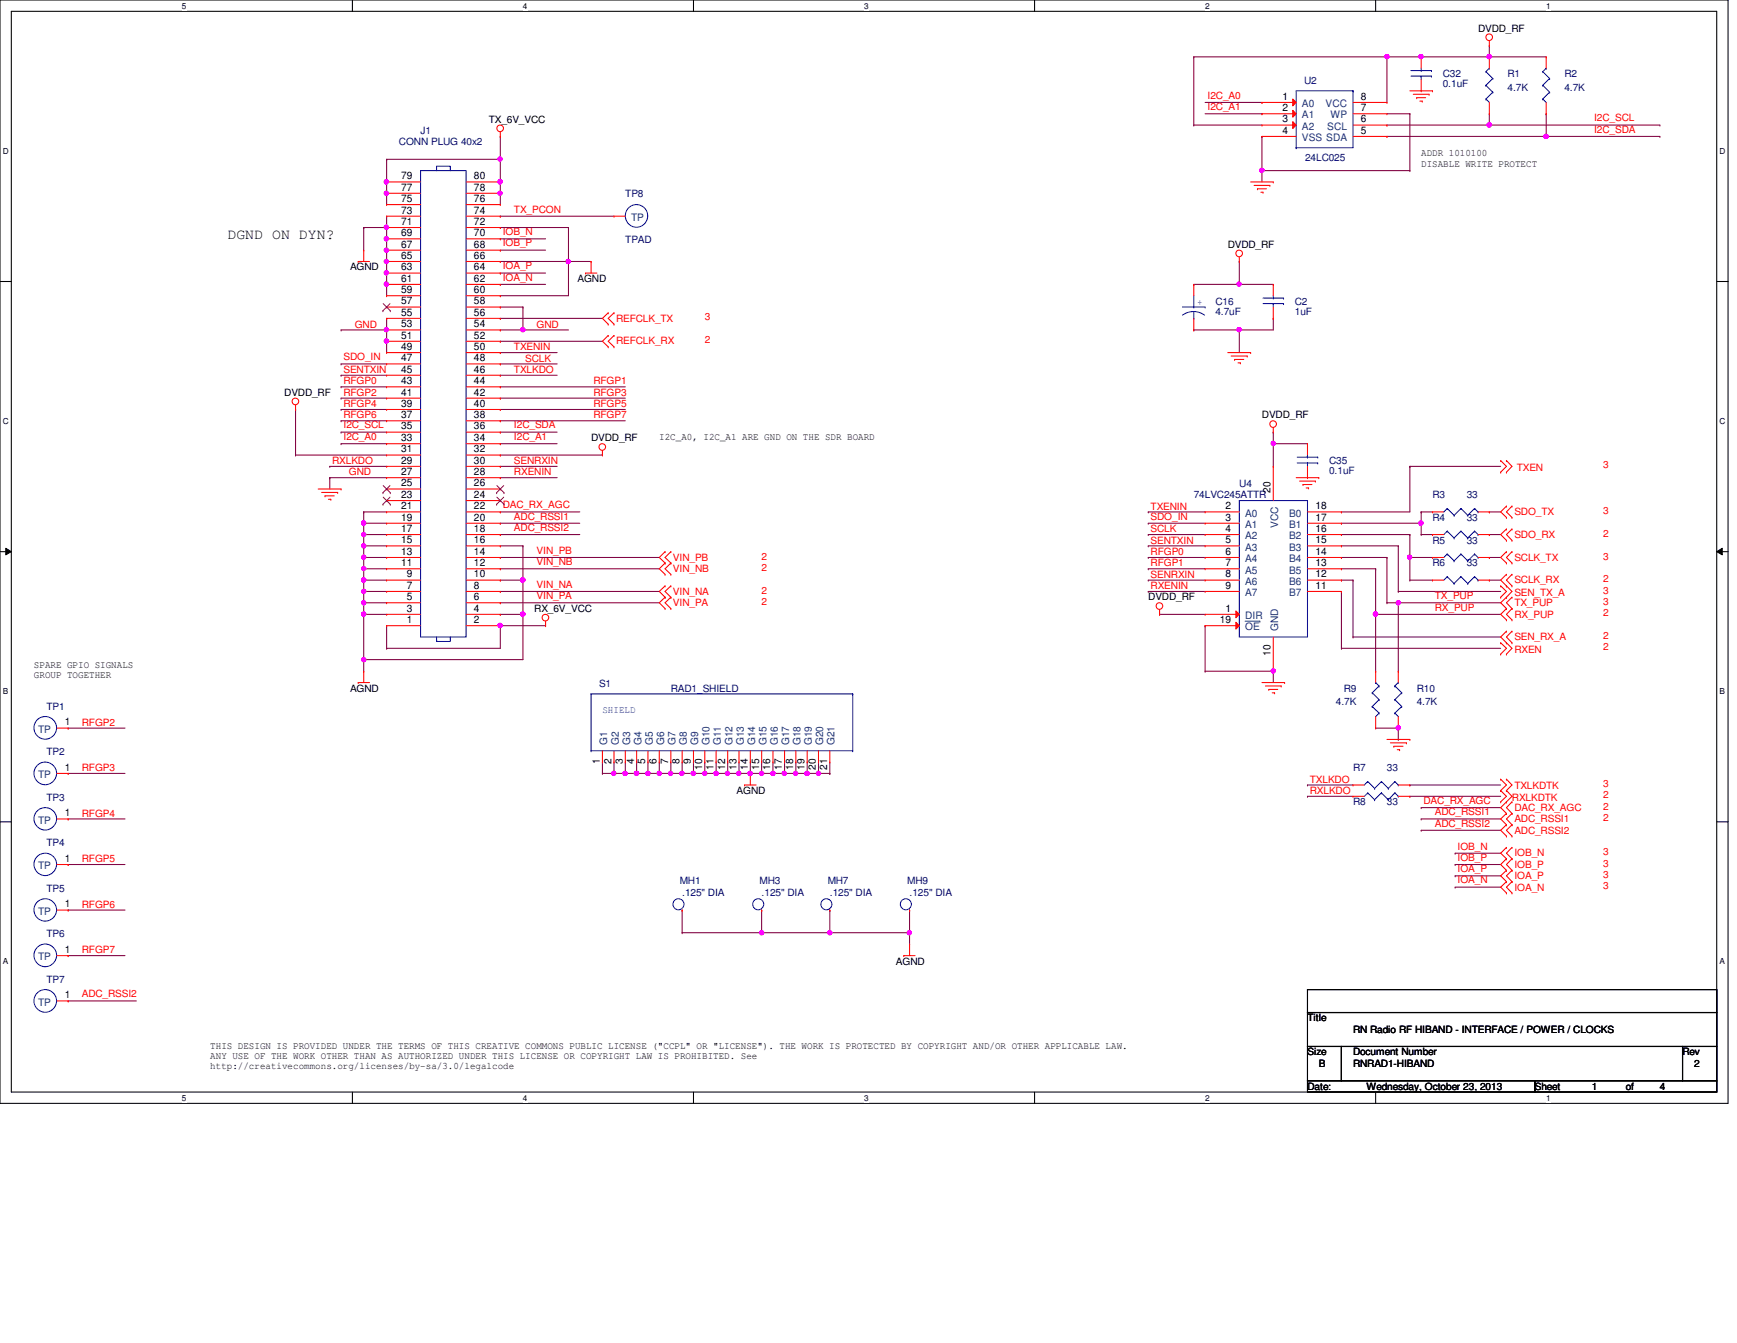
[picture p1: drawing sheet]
<svg xmlns="http://www.w3.org/2000/svg" width="279mm" height="216mm" viewBox="0 0 279 216" stroke-linecap="round" stroke-linejoin="round" font-family="sans-serif">
<defs><g id="words">
<text font-size="2.4" x="36.6" y="38.5">DGND ON DYN?</text>
<g font-size="1.7">
<text x="206.3" y="16">1</text>
<text x="206.3" y="17.9">2</text>
<text x="218.9" y="16">8</text>
<text x="218.9" y="17.9">7</text>
<text x="206.3" y="19.7">3</text>
<text x="206.3" y="21.5">4</text>
<text x="218.9" y="19.7">6</text>
<text x="218.9" y="21.5">5</text>
<text x="64.5" y="28.8">79</text>
<text x="76.2" y="28.8">80</text>
<text x="64.5" y="34.3">73</text>
<text x="64.5" y="32.5">75</text>
<text x="64.5" y="30.6">77</text>
<text x="76.2" y="34.3">74</text>
<text x="76.2" y="32.5">76</text>
<text x="76.2" y="30.6">78</text>
<text x="64.5" y="41.6">65</text>
<text x="64.5" y="39.8">67</text>
<text x="64.5" y="38">69</text>
<text x="64.5" y="36.2">71</text>
<text x="76.2" y="41.6">66</text>
<text x="76.2" y="39.8">68</text>
<text x="76.2" y="38">70</text>
<text x="76.2" y="36.2">72</text>
<text x="64.5" y="47.1">59</text>
<text x="64.5" y="45.3">61</text>
<text x="64.5" y="43.5">63</text>
<text x="76.2" y="47.1">60</text>
<text x="76.2" y="45.3">62</text>
<text x="76.2" y="43.5">64</text>
<text x="64.5" y="52.6">53</text>
<text x="64.5" y="50.8">55</text>
<text x="64.5" y="48.9">57</text>
<text x="76.2" y="52.6">54</text>
<text x="76.2" y="50.8">56</text>
<text x="76.2" y="48.9">58</text>
<text x="64.5" y="59.9">45</text>
<text x="64.5" y="58.1">47</text>
<text x="64.5" y="56.3">49</text>
<text x="64.5" y="54.4">51</text>
<text x="76.2" y="59.9">46</text>
<text x="76.2" y="58.1">48</text>
<text x="76.2" y="56.3">50</text>
<text x="76.2" y="54.4">52</text>
<text x="64.5" y="65.4">39</text>
<text x="64.5" y="63.6">41</text>
<text x="64.5" y="61.8">43</text>
<text x="76.2" y="65.4">40</text>
<text x="76.2" y="63.6">42</text>
<text x="76.2" y="61.8">44</text>
<text x="64.5" y="70.9">33</text>
<text x="64.5" y="69">35</text>
<text x="64.5" y="67.2">37</text>
<text x="76.2" y="70.9">34</text>
<text x="76.2" y="69">36</text>
<text x="76.2" y="67.2">38</text>
<text x="64.5" y="76.4">27</text>
<text x="64.5" y="74.5">29</text>
<text x="64.5" y="72.7">31</text>
<text x="76.2" y="76.4">28</text>
<text x="76.2" y="74.5">30</text>
<text x="76.2" y="72.7">32</text>
<text x="64.5" y="83.7">19</text>
<text x="64.5" y="81.9">21</text>
<text x="64.5" y="80.1">23</text>
<text x="64.5" y="78.2">25</text>
<text x="76.2" y="83.7">20</text>
<text x="76.2" y="81.9">22</text>
<text x="76.2" y="80.1">24</text>
<text x="76.2" y="78.2">26</text>
<text x="197.1" y="81.9">2</text>
<text x="197.1" y="83.7">3</text>
<text x="204.4" y="79.2" transform="rotate(-90 204.4 79.2)">20</text>
<text x="211.6" y="81.9">18</text>
<text x="211.6" y="83.7">17</text>
<text x="64.5" y="89.2">13</text>
<text x="64.5" y="87.3">15</text>
<text x="64.5" y="85.5">17</text>
<text x="76.2" y="89.2">14</text>
<text x="76.2" y="87.3">16</text>
<text x="76.2" y="85.5">18</text>
<text x="197.1" y="85.5">4</text>
<text x="197.1" y="87.3">5</text>
<text x="197.1" y="89.2">6</text>
<text x="211.6" y="85.5">16</text>
<text x="211.6" y="87.3">15</text>
<text x="211.6" y="89.2">14</text>
<text x="64.5" y="91">11</text>
<text x="65.4" y="94.7">7</text>
<text x="65.4" y="92.8">9</text>
<text x="76.2" y="94.7">8</text>
<text x="76.2" y="92.8">10</text>
<text x="76.2" y="91">12</text>
<text x="197.1" y="91">7</text>
<text x="197.1" y="92.8">8</text>
<text x="197.1" y="94.7">9</text>
<text x="211.6" y="91">13</text>
<text x="211.6" y="92.8">12</text>
<text x="211.6" y="94.7">11</text>
<text x="65.4" y="100.2">1</text>
<text x="65.4" y="98.3">3</text>
<text x="65.4" y="96.5">5</text>
<text x="76.2" y="100.2">2</text>
<text x="76.2" y="98.3">4</text>
<text x="76.2" y="96.5">6</text>
<text x="196.2" y="100.2">19</text>
<text x="197.1" y="98.3">1</text>
<text x="204.4" y="105.5" transform="rotate(-90 204.4 105.5)">10</text>
<text x="10.4" y="116.6">1</text>
<text x="10.4" y="123.9">1</text>
<text x="96.5" y="122.9" transform="rotate(-90 96.5 122.9)">1</text>
<text x="98.3" y="122.9" transform="rotate(-90 98.3 122.9)">2</text>
<text x="100.2" y="122.9" transform="rotate(-90 100.2 122.9)">3</text>
<text x="102" y="122.9" transform="rotate(-90 102 122.9)">4</text>
<text x="103.8" y="122.9" transform="rotate(-90 103.8 122.9)">5</text>
<text x="105.6" y="122.9" transform="rotate(-90 105.6 122.9)">6</text>
<text x="107.5" y="122.9" transform="rotate(-90 107.5 122.9)">7</text>
<text x="109.3" y="122.9" transform="rotate(-90 109.3 122.9)">8</text>
<text x="111.1" y="122.9" transform="rotate(-90 111.1 122.9)">9</text>
<text x="112.9" y="123.7" transform="rotate(-90 112.9 123.7)">10</text>
<text x="114.8" y="123.7" transform="rotate(-90 114.8 123.7)">11</text>
<text x="116.6" y="123.7" transform="rotate(-90 116.6 123.7)">12</text>
<text x="118.4" y="123.7" transform="rotate(-90 118.4 123.7)">13</text>
<text x="120.3" y="123.7" transform="rotate(-90 120.3 123.7)">14</text>
<text x="122.1" y="123.7" transform="rotate(-90 122.1 123.7)">15</text>
<text x="123.9" y="123.7" transform="rotate(-90 123.9 123.7)">16</text>
<text x="125.8" y="123.7" transform="rotate(-90 125.8 123.7)">17</text>
<text x="127.6" y="123.7" transform="rotate(-90 127.6 123.7)">18</text>
<text x="129.4" y="123.7" transform="rotate(-90 129.4 123.7)">19</text>
<text x="131.2" y="123.7" transform="rotate(-90 131.2 123.7)">20</text>
<text x="133.1" y="123.7" transform="rotate(-90 133.1 123.7)">21</text>
<text x="10.4" y="131.2">1</text>
<text x="10.4" y="138.6">1</text>
<text x="10.4" y="145.9">1</text>
<text x="10.4" y="153.2">1</text>
<text x="10.4" y="160.5">1</text>
</g>
<g font-size="1.7" fill="#004080">
<text x="209.4" y="17.2">A0</text>
<text x="213.2" y="17.2">VCC</text>
<text x="209.4" y="19">A1</text>
<text x="209.4" y="20.9">A2</text>
<text x="209.4" y="22.7">VSS SDA</text>
<text x="213.5" y="20.9">SCL</text>
<text x="214" y="19">WP</text>
<text x="101.5" y="35.5">TP</text>
<text x="200.3" y="83.1">A0</text>
<text x="207.3" y="83.1">B0</text>
<text x="200.3" y="84.9">A1</text>
<text x="200.3" y="86.7">A2</text>
<text x="200.3" y="88.5">A3</text>
<text x="205.6" y="84.9" transform="rotate(-90 205.6 84.9)">VCC</text>
<text x="207.3" y="84.9">B1</text>
<text x="207.3" y="86.7">B2</text>
<text x="207.3" y="88.5">B3</text>
<text x="200.3" y="90.4">A4</text>
<text x="200.3" y="92.2">A5</text>
<text x="200.3" y="94">A6</text>
<text x="200.3" y="95.8">A7</text>
<text x="207.3" y="90.4">B4</text>
<text x="207.3" y="92.2">B5</text>
<text x="207.3" y="94">B6</text>
<text x="207.3" y="95.8">B7</text>
<text x="200.3" y="101.3">OE</text>
<text x="200.3" y="99.5">DIR</text>
<text x="205.6" y="101.5" transform="rotate(-90 205.6 101.5)">GND</text>
<text x="6.1" y="117.8">TP</text>
<text x="97.7" y="119.8" transform="rotate(-90 97.7 119.8)">G1</text>
<text x="99.5" y="119.8" transform="rotate(-90 99.5 119.8)">G2</text>
<text x="101.3" y="119.8" transform="rotate(-90 101.3 119.8)">G3</text>
<text x="103.2" y="119.8" transform="rotate(-90 103.2 119.8)">G4</text>
<text x="105" y="119.8" transform="rotate(-90 105 119.8)">G5</text>
<text x="106.8" y="119.8" transform="rotate(-90 106.8 119.8)">G6</text>
<text x="108.7" y="119.8" transform="rotate(-90 108.7 119.8)">G7</text>
<text x="110.5" y="119.8" transform="rotate(-90 110.5 119.8)">G8</text>
<text x="112.3" y="119.8" transform="rotate(-90 112.3 119.8)">G9</text>
<text x="114.1" y="119.8" transform="rotate(-90 114.1 119.8)">G10</text>
<text x="116" y="119.8" transform="rotate(-90 116 119.8)">G11</text>
<text x="117.8" y="119.8" transform="rotate(-90 117.8 119.8)">G12</text>
<text x="119.6" y="119.8" transform="rotate(-90 119.6 119.8)">G13</text>
<text x="121.5" y="119.8" transform="rotate(-90 121.5 119.8)">G14</text>
<text x="123.3" y="119.8" transform="rotate(-90 123.3 119.8)">G15</text>
<text x="125.1" y="119.8" transform="rotate(-90 125.1 119.8)">G16</text>
<text x="127" y="119.8" transform="rotate(-90 127 119.8)">G17</text>
<text x="128.8" y="119.8" transform="rotate(-90 128.8 119.8)">G18</text>
<text x="130.6" y="119.8" transform="rotate(-90 130.6 119.8)">G19</text>
<text x="132.4" y="119.8" transform="rotate(-90 132.4 119.8)">G20</text>
<text x="134.2" y="119.8" transform="rotate(-90 134.2 119.8)">G21</text>
<text x="6.1" y="125.1">TP</text>
<text x="6.1" y="132.4">TP</text>
<text x="6.1" y="139.7">TP</text>
<text x="6.1" y="147.1">TP</text>
<text x="6.1" y="154.4">TP</text>
<text x="6.1" y="161.7">TP</text>
</g>
<g font-size="1.6">
<text x="237.7" y="5.1">DVDD_RF</text>
<text x="78.6" y="19.7">TX_6V_VCC</text>
<text x="228.6" y="25">ADDR 1010100</text>
<text x="228.6" y="26.9">DISABLE WRITE PROTECT</text>
<text x="197.5" y="39.8">DVDD_RF</text>
<text x="56.3" y="43.5">AGND</text>
<text x="92.9" y="45.3">AGND</text>
<text x="45.7" y="63.6">DVDD_RF</text>
<text x="95.1" y="70.9">DVDD_RF</text>
<text x="106" y="70.7">I2C_A0, I2C_A1 ARE GND ON THE SDR BOARD</text>
<text x="203" y="67.3">DVDD_RF</text>
<text x="85.9" y="98.3">RX_6V_VCC</text>
<text x="184.7" y="96.5">DVDD_RF</text>
<text x="5.5" y="107.3">SPARE GPIO SIGNALS</text>
<text x="5.5" y="108.9">GROUP TOGETHER</text>
<text x="56.3" y="111.2">AGND</text>
<text x="118.5" y="127.6">AGND</text>
<text x="144.1" y="155.1">AGND</text>
<text x="210.3" y="164.2">Title</text>
<text x="217.6" y="166">RN Radio RF HIBAND - INTERFACE / POWER / CLOCKS</text>
<text x="33.8" y="170.2">ANY USE OF THE WORK OTHER THAN AS AUTHORIZED UNDER THIS LICENSE OR COPYRIGHT LAW IS PROHIBITED. See</text>
<text x="33.8" y="171.8">http://creativecommons.org/licenses/by-sa/3.0/legalcode</text>
<text x="33.8" y="168.6">THIS DESIGN IS PROVIDED UNDER THE TERMS OF THIS CREATIVE COMMONS PUBLIC LICENSE (&quot;CCPL&quot; OR &quot;LICENSE&quot;). THE WORK IS PROTECTED BY COPYRIGHT AND/OR OTHER APPLICABLE LAW.</text>
<text x="210.3" y="169.7">Size</text>
<text x="212.1" y="171.5">B</text>
<text x="217.6" y="169.7">Document Number</text>
<text x="217.6" y="171.5">RNRAD1-HIBAND</text>
<text x="270.6" y="169.7">Rev</text>
<text x="272.5" y="171.5">2</text>
<text x="210.3" y="175.2">Date:</text>
<text x="219.8" y="175.2">Wednesday, October 23, 2013</text>
<text x="246.9" y="175.2">Sheet</text>
<text x="256" y="175.2">1</text>
<text x="261.5" y="175.2">of</text>
<text x="267" y="175.2">4</text>
</g>
<g font-size="1.6" fill="#f00">
<text x="194.2" y="15.9">I2C_A0</text>
<text x="194.2" y="17.7">I2C_A1</text>
<text x="256.4" y="19.5">I2C_SCL</text>
<text x="256.4" y="21.3">I2C_SDA</text>
<text x="82.7" y="34.2">TX_PCON</text>
<text x="80.9" y="39.6">IOB_P</text>
<text x="80.9" y="37.8">IOB_N</text>
<text x="80.9" y="43.3">IOA_P</text>
<text x="80.9" y="45.1">IOA_N</text>
<text x="57.1" y="52.7">GND</text>
<text x="86.3" y="52.7">GND</text>
<text x="99.1" y="51.7">REFCLK_TX</text>
<text x="113.4" y="51.5">3</text>
<text x="55.2" y="59.9">SENTXIN</text>
<text x="55.2" y="57.9">SDO_IN</text>
<text x="82.7" y="59.9">TXLKDO</text>
<text x="82.7" y="56.3">TXENIN</text>
<text x="84.5" y="58.1">SCLK</text>
<text x="99.1" y="55.4">REFCLK_RX</text>
<text x="113.4" y="55.2">2</text>
<text x="55.2" y="61.8">RFGP0</text>
<text x="55.2" y="63.6">RFGP2</text>
<text x="55.2" y="65.4">RFGP4</text>
<text x="95.5" y="61.8">RFGP1</text>
<text x="95.5" y="65.4">RFGP5</text>
<text x="95.5" y="63.6">RFGP3</text>
<text x="55.2" y="70.7">I2C_A0</text>
<text x="55.2" y="68.9">I2C_SCL</text>
<text x="55.2" y="67.3">RFGP6</text>
<text x="82.7" y="68.9">I2C_SDA</text>
<text x="82.7" y="70.7">I2C_A1</text>
<text x="95.5" y="67.3">RFGP7</text>
<text x="53.4" y="74.6">RXLKDO</text>
<text x="56.1" y="76.4">GND</text>
<text x="82.7" y="76.4">RXENIN</text>
<text x="82.7" y="74.6">SENRXIN</text>
<text x="244" y="75.7">TXEN</text>
<text x="257.9" y="75.3">3</text>
<text x="80.9" y="81.7">DAC_RX_AGC</text>
<text x="82.7" y="83.5">ADC_RSSI1</text>
<text x="185.1" y="81.9">TXENIN</text>
<text x="185.1" y="83.5">SDO_IN</text>
<text x="243.6" y="82.8">SDO_TX</text>
<text x="257.9" y="82.6">3</text>
<text x="82.7" y="85.3">ADC_RSSI2</text>
<text x="86.3" y="89">VIN_PB</text>
<text x="122.5" y="90">2</text>
<text x="185.1" y="85.6">SCLK</text>
<text x="185.1" y="87.4">SENTXIN</text>
<text x="185.1" y="89.2">RFGP0</text>
<text x="243.6" y="86.5">SDO_RX</text>
<text x="257.9" y="86.3">2</text>
<text x="257.9" y="90">3</text>
<text x="86.3" y="94.5">VIN_NA</text>
<text x="86.3" y="90.8">VIN_NB</text>
<text x="108.2" y="90.1">VIN_PB</text>
<text x="108.2" y="91.9">VIN_NB</text>
<text x="108.2" y="95.6">VIN_NA</text>
<text x="122.5" y="91.8">2</text>
<text x="122.5" y="95.4">2</text>
<text x="185.1" y="91.1">RFGP1</text>
<text x="185.1" y="92.9">SENRXIN</text>
<text x="185.1" y="94.7">RXENIN</text>
<text x="243.6" y="95.8">SEN_TX_A</text>
<text x="243.6" y="90.1">SCLK_TX</text>
<text x="243.6" y="93.8">SCLK_RX</text>
<text x="257.9" y="95.4">3</text>
<text x="257.9" y="93.6">2</text>
<text x="86.3" y="96.3">VIN_PA</text>
<text x="108.2" y="97.5">VIN_PA</text>
<text x="122.5" y="97.2">2</text>
<text x="230.8" y="96.3">TX_PUP</text>
<text x="230.8" y="98.2">RX_PUP</text>
<text x="243.6" y="97.5">TX_PUP</text>
<text x="243.6" y="99.3">RX_PUP</text>
<text x="257.9" y="97.2">3</text>
<text x="257.9" y="99.1">2</text>
<text x="243.6" y="104.9">RXEN</text>
<text x="243.6" y="102.9">SEN_RX_A</text>
<text x="257.9" y="104.6">2</text>
<text x="257.9" y="102.7">2</text>
<text x="13.2" y="116.7">RFGP2</text>
<text x="13.2" y="124">RFGP3</text>
<text x="210.7" y="125.8">TXLKDO</text>
<text x="13.2" y="131.3">RFGP4</text>
<text x="210.7" y="127.6">RXLKDO</text>
<text x="229" y="129.2">DAC_RX_AGC</text>
<text x="230.8" y="131.1">ADC_RSSI1</text>
<text x="243.2" y="128.7">RXLKDTK</text>
<text x="243.6" y="126.9">TXLKDTK</text>
<text x="243.6" y="130.3">DAC_RX_AGC</text>
<text x="257.9" y="126.5">3</text>
<text x="257.9" y="128.4">2</text>
<text x="257.9" y="130.2">2</text>
<text x="257.9" y="132">2</text>
<text x="230.8" y="132.9">ADC_RSSI2</text>
<text x="234.4" y="136.6">IOB_N</text>
<text x="243.6" y="132.2">ADC_RSSI1</text>
<text x="243.6" y="134">ADC_RSSI2</text>
<text x="243.6" y="137.7">IOB_N</text>
<text x="257.9" y="137.5">3</text>
<text x="13.2" y="138.6">RFGP5</text>
<text x="234.4" y="138.4">IOB_P</text>
<text x="234.4" y="140.2">IOA_P</text>
<text x="234.4" y="142">IOA_N</text>
<text x="243.6" y="139.5">IOB_P</text>
<text x="243.6" y="141.4">IOA_P</text>
<text x="243.6" y="143.2">IOA_N</text>
<text x="257.9" y="139.3">3</text>
<text x="257.9" y="141.1">3</text>
<text x="257.9" y="143">3</text>
<text x="13.2" y="145.9">RFGP6</text>
<text x="13.2" y="153.2">RFGP7</text>
<text x="13.2" y="160.3">ADC_RSSI2</text>
</g>
<g font-size="1.6" fill="#000080">
<text x="209.8" y="13.5">U2</text>
<text x="232.1" y="12.4">C32</text>
<text x="232.1" y="14.1">0.1uF</text>
<text x="242.5" y="12.4">R1</text>
<text x="242.5" y="14.6">4.7K</text>
<text x="251.6" y="12.4">R2</text>
<text x="251.6" y="14.6">4.7K</text>
<text x="64.2" y="23.4">CONN PLUG 40x2</text>
<text x="67.6" y="21.5">J1</text>
<text x="209.9" y="26">24LC025</text>
<text x="100.6" y="31.6">TP8</text>
<text x="100.6" y="39.1">TPAD</text>
<text x="195.5" y="49">C16</text>
<text x="195.5" y="50.6">4.7uF</text>
<text x="208.3" y="49">C2</text>
<text x="208.3" y="50.6">1uF</text>
<text x="213.8" y="74.6">C35</text>
<text x="213.8" y="76.2">0.1uF</text>
<text x="192" y="80.1">74LVC245ATTR</text>
<text x="199.3" y="78.2">U4</text>
<text x="230.4" y="83.7">R4</text>
<text x="230.4" y="80.1">R3</text>
<text x="235.9" y="83.7">33</text>
<text x="235.9" y="80.1">33</text>
<text x="230.4" y="87.4">R5</text>
<text x="235.9" y="87.4">33</text>
<text x="230.4" y="91.1">R6</text>
<text x="235.9" y="91.1">33</text>
<text x="96.4" y="110.4">S1</text>
<text x="107.9" y="111.2">RAD1_SHIELD</text>
<text x="214.9" y="113.4">4.7K</text>
<text x="216.2" y="111.2">R9</text>
<text x="227.9" y="111.2">R10</text>
<text x="227.9" y="113.4">4.7K</text>
<text x="7.5" y="114.1">TP1</text>
<text x="7.5" y="121.4">TP2</text>
<text x="217.6" y="124">R7</text>
<text x="223.1" y="124">33</text>
<text x="7.5" y="128.7">TP3</text>
<text x="217.6" y="129.5">R8</text>
<text x="223.1" y="129.5">33</text>
<text x="7.5" y="136">TP4</text>
<text x="7.5" y="143.3">TP5</text>
<text x="109.3" y="142.1">MH1</text>
<text x="122.2" y="142.1">MH3</text>
<text x="133.1" y="142.1">MH7</text>
<text x="145.9" y="142.1">MH9</text>
<text x="109.7" y="144.1">.125&quot; DIA</text>
<text x="122.5" y="144.1">.125&quot; DIA</text>
<text x="133.5" y="144.1">.125&quot; DIA</text>
<text x="146.3" y="144.1">.125&quot; DIA</text>
<text x="7.5" y="150.7">TP6</text>
<text x="7.5" y="158">TP7</text>
</g>
<g font-size="1.6" fill="#00f">
<text x="192.6" y="49">+</text>
<text x="96.9" y="114.6">SHIELD</text>
</g>
<g font-size="1.3">
<text x="29.3" y="1.4">5</text>
<text x="84.1" y="1.4">4</text>
<text x="139" y="1.4">3</text>
<text x="193.8" y="1.4">2</text>
<text x="248.7" y="1.4">1</text>
<text x=".5" y="24.7">D</text>
<text x="276.6" y="24.7">D</text>
<text x=".5" y="68.2">C</text>
<text x="276.6" y="68.2">C</text>
<text x=".5" y="111.6">B</text>
<text x="276.6" y="111.6">B</text>
<text x=".5" y="155">A</text>
<text x="276.6" y="155">A</text>
<text x="29.3" y="177">5</text>
<text x="84.1" y="177">4</text>
<text x="139" y="177">3</text>
<text x="193.8" y="177">2</text>
<text x="248.7" y="177">1</text>
</g>
</g></defs>
<path d="M0 0h278v177.4h-278zM1.8 1.8h274.3v173.8h-274.3z" fill="none" stroke="#000" stroke-width=".17"/>
<g fill="#fff">
<path d="M29.3 .2h.7v1.5h-.7z"/>
<path d="M29.3 175.8h.7v1.4h-.7z"/>
</g>
<path d="M56.7 0v1.8M56.7 175.6v1.8" fill="none" stroke="#000" stroke-width=".17"/>
<g fill="#fff">
<path d="M84.1 .2h.7v1.5h-.7z"/>
<path d="M84.1 175.8h.7v1.4h-.7z"/>
</g>
<path d="M111.5 0v1.8M111.5 175.6v1.8" fill="none" stroke="#000" stroke-width=".17"/>
<g fill="#fff">
<path d="M139 .2h.7v1.5h-.7z"/>
<path d="M139 175.8h.7v1.4h-.7z"/>
</g>
<path d="M166.4 0v1.8M166.4 175.6v1.8" fill="none" stroke="#000" stroke-width=".17"/>
<g fill="#fff">
<path d="M193.8 .2h.8v1.5h-.8z"/>
<path d="M193.8 175.8h.8v1.4h-.8z"/>
</g>
<path d="M221.3 0v1.8M221.3 175.6v1.8" fill="none" stroke="#000" stroke-width=".17"/>
<g fill="#fff">
<path d="M248.7 .2h.7v1.5h-.7z"/>
<path d="M248.7 175.8h.7v1.4h-.7z"/>
<path d="M.5 23.5h.9v1.5h-.9z"/>
<path d="M276.6 23.5h.9v1.5h-.9z"/>
<path d="M.5 67h.9v1.5h-.9z"/>
<path d="M276.6 67h.9v1.5h-.9z"/>
</g>
<path d="M0 45.3h1.8M276.1 45.3h1.9" fill="none" stroke="#000" stroke-width=".17"/>
<g fill="#fff">
<path d="M.5 110.4h.8v1.5h-.8z"/>
<path d="M276.6 110.4h.9v1.5h-.9z"/>
</g>
<path d="M0 88.7h1.8M276.1 88.7h1.9" fill="none" stroke="#000" stroke-width=".17"/>
<path d="M.9 88.1l.9 .6-.9 .5zM276.1 88.7l.9-.6v1.1z" fill="#000"/>
<path d="M.9 88.1l.9 .6-.9 .5zM276.1 88.7l.9-.6v1.1z" fill="none" stroke="#000" stroke-width=".16"/>
<g fill="#fff">
<path d="M.5 153.8h.8v1.5h-.8z"/>
<path d="M276.6 153.8h.8v1.5h-.8z"/>
</g>
<path d="M0 132.1h1.8M276.1 132.1h1.9" fill="none" stroke="#000" stroke-width=".17"/>
<path d="M80.5 25.6h.1M80.5 25.6v3.7" fill="none" stroke="#800040" stroke-width=".17"/>
<circle cx="80.4" cy="25.6" r=".34" fill="#f0f"/>
<circle cx="80.4" cy="25.6" r=".34" fill="none" stroke="#f0f" stroke-width=".17"/>
<path d="M62.2 100.6h.1M62.2 104.2h.1M62.2 100.6v3.6M80.5 100.6h.1M80.5 100.6v3.6h-18.3M80.5 100.6h7.3" fill="none" stroke="#800040" stroke-width=".17"/>
<circle cx="80.4" cy="100.5" r=".34" fill="#f0f"/>
<circle cx="80.4" cy="100.5" r=".34" fill="none" stroke="#f0f" stroke-width=".17"/>
<path d="M62.2 31.1h.1M62.2 29.3h.1M62.2 29.3v3.6" fill="none" stroke="#800040" stroke-width=".17"/>
<circle cx="62.1" cy="31.1" r=".34" fill="#f0f"/>
<circle cx="62.1" cy="31.1" r=".34" fill="none" stroke="#f0f" stroke-width=".17"/>
<circle cx="62.1" cy="29.2" r=".35" fill="#f0f"/>
<circle cx="62.1" cy="29.2" r=".35" fill="none" stroke="#f0f" stroke-width=".17"/>
<path d="M62.2 25.6h.1M62.2 25.6v3.7M62.2 25.6h18.3M80.5 29.3h.1M80.5 29.3v1.8" fill="none" stroke="#800040" stroke-width=".17"/>
<circle cx="80.4" cy="31.1" r=".34" fill="#f0f"/>
<circle cx="80.4" cy="31.1" r=".34" fill="none" stroke="#f0f" stroke-width=".17"/>
<circle cx="80.4" cy="29.2" r=".35" fill="#f0f"/>
<circle cx="80.4" cy="29.2" r=".35" fill="none" stroke="#f0f" stroke-width=".17"/>
<path d="M80.5 31.1h.1M80.5 21.9h.1M80.5 21.9v3.7M80.5 31.1v1.8M215.8 84.1h.1M215.8 84.1h12.8" fill="none" stroke="#800040" stroke-width=".17"/>
<circle cx="228.5" cy="84.1" r=".35" fill="#f0f"/>
<circle cx="228.5" cy="84.1" r=".35" fill="none" stroke="#f0f" stroke-width=".17"/>
<path d="M215.8 85.9h.1M215.8 85.9h11M226.8 89.6h.1M226.8 89.6v3.7M226.8 89.6h3.6M228.6 84.1h.1M228.6 84.1v1.8" fill="none" stroke="#800040" stroke-width=".17"/>
<circle cx="226.7" cy="89.6" r=".34" fill="#f0f"/>
<circle cx="226.7" cy="89.6" r=".34" fill="none" stroke="#f0f" stroke-width=".17"/>
<path d="M226.8 93.3h.1M226.8 93.3h3.6M193.8 100.6h.1M193.8 107.9h.1M193.8 100.6v7.3M193.8 107.9h11M204.8 107.9h.1M204.8 107.9v1.8" fill="none" stroke="#800040" stroke-width=".17"/>
<circle cx="204.8" cy="107.9" r=".34" fill="#f0f"/>
<circle cx="204.8" cy="107.9" r=".34" fill="none" stroke="#f0f" stroke-width=".17"/>
<path d="M204.8 71.3h.1M204.8 71.3v3.7M204.8 71.3h5.5" fill="none" stroke="#800040" stroke-width=".17"/>
<circle cx="204.8" cy="71.3" r=".34" fill="#f0f"/>
<circle cx="204.8" cy="71.3" r=".34" fill="none" stroke="#f0f" stroke-width=".17"/>
<path d="M239.6 18.3h.1M239.6 18.3v1.8h-16.5M223.1 20.1h.1M223.1 21.9h.1M223.1 21.9h25.6" fill="none" stroke="#800040" stroke-width=".17"/>
<circle cx="248.7" cy="21.9" r=".36" fill="#f0f"/>
<circle cx="248.7" cy="21.9" r=".36" fill="none" stroke="#f0f" stroke-width=".17"/>
<path d="M223.1 9.1h.1M223.1 9.1v7.4M223.1 9.1h5.5M239.6 9.1h.1M239.6 9.1h9.1M248.7 18.3h.1M248.7 18.3v3.6" fill="none" stroke="#800040" stroke-width=".17"/>
<circle cx="239.5" cy="9.1" r=".36" fill="#f0f"/>
<circle cx="239.5" cy="9.1" r=".36" fill="none" stroke="#f0f" stroke-width=".17"/>
<path d="M62.2 34.8h.1M62.2 36.6h.1M62.2 34.8v3.6M203 27.4h.1M203 27.4v1.9" fill="none" stroke="#800040" stroke-width=".17"/>
<circle cx="62.1" cy="36.5" r=".34" fill="#f0f"/>
<circle cx="62.1" cy="36.5" r=".34" fill="none" stroke="#f0f" stroke-width=".17"/>
<path d="M62.2 40.2h.1M62.2 40.2v1.8" fill="none" stroke="#800040" stroke-width=".17"/>
<circle cx="62.1" cy="40.2" r=".34" fill="#f0f"/>
<circle cx="62.1" cy="40.2" r=".34" fill="none" stroke="#f0f" stroke-width=".17"/>
<path d="M62.2 38.4h.1M62.2 38.4v1.8" fill="none" stroke="#800040" stroke-width=".17"/>
<circle cx="62.1" cy="38.4" r=".35" fill="#f0f"/>
<circle cx="62.1" cy="38.4" r=".35" fill="none" stroke="#f0f" stroke-width=".17"/>
<path d="M62.2 42h.1M62.2 42v1.9" fill="none" stroke="#800040" stroke-width=".17"/>
<circle cx="62.1" cy="42" r=".34" fill="#f0f"/>
<circle cx="62.1" cy="42" r=".34" fill="none" stroke="#f0f" stroke-width=".17"/>
<path d="M58.5 36.6h.1M58.5 36.6h3.7M62.2 45.7h.1M62.2 45.7v1.8" fill="none" stroke="#800040" stroke-width=".17"/>
<circle cx="62.1" cy="45.7" r=".34" fill="#f0f"/>
<circle cx="62.1" cy="45.7" r=".34" fill="none" stroke="#f0f" stroke-width=".17"/>
<path d="M58.5 36.6h.1M58.5 36.6v3.6M62.2 43.9h.1M62.2 43.9v1.8" fill="none" stroke="#800040" stroke-width=".17"/>
<circle cx="62.1" cy="43.9" r=".34" fill="#f0f"/>
<circle cx="62.1" cy="43.9" r=".34" fill="none" stroke="#f0f" stroke-width=".17"/>
<g fill="none" stroke="#800040" stroke-width=".17">
<path d="M80.5 38.4h.1M80.5 36.6h.1M80.5 38.4h7.3M80.5 36.6h10.9M80.5 40.2h.1M80.5 43.9h.1M80.5 45.7h.1M80.5 40.2h7.3M80.5 43.9h7.3M80.5 45.7h7.3M91.4 42h.1M91.4 42v5.5"/>
<path d="M91.4 42h3.7"/>
</g>
<circle cx="91.4" cy="42" r=".34" fill="#f0f"/>
<circle cx="91.4" cy="42" r=".34" fill="none" stroke="#f0f" stroke-width=".17"/>
<path d="M91.4 36.6h.1M91.4 36.6v5.4h-10.9M80.5 47.5h.1M80.5 42h.1M80.5 47.5h10.9M58.5 87.8h.1M58.5 87.8h3.7M58.5 106h.1M58.5 106v1.9" fill="none" stroke="#800040" stroke-width=".17"/>
<circle cx="58.5" cy="87.8" r=".34" fill="#f0f"/>
<circle cx="58.5" cy="87.8" r=".34" fill="none" stroke="#f0f" stroke-width=".17"/>
<path d="M58.5 91.4h.1M58.5 87.8h.1M58.5 93.3h.1M58.5 95.1h.1M58.5 98.8h.1M58.5 91.4h3.7M58.5 87.8v1.8M58.5 93.3v1.8M58.5 93.3h3.7M58.5 95.1h3.7M58.5 98.8h3.7" fill="none" stroke="#800040" stroke-width=".17"/>
<circle cx="58.5" cy="93.2" r=".35" fill="#f0f"/>
<circle cx="58.5" cy="93.2" r=".35" fill="none" stroke="#f0f" stroke-width=".17"/>
<path d="M58.5 96.9h.1M58.5 96.9v1.9" fill="none" stroke="#800040" stroke-width=".17"/>
<circle cx="58.5" cy="96.9" r=".34" fill="#f0f"/>
<circle cx="58.5" cy="96.9" r=".34" fill="none" stroke="#f0f" stroke-width=".17"/>
<path d="M58.5 89.6h.1M58.5 89.6v1.8" fill="none" stroke="#800040" stroke-width=".17"/>
<circle cx="58.5" cy="89.6" r=".34" fill="#f0f"/>
<circle cx="58.5" cy="89.6" r=".34" fill="none" stroke="#f0f" stroke-width=".17"/>
<path d="M58.5 91.4h.1M58.5 91.4v1.9" fill="none" stroke="#800040" stroke-width=".17"/>
<circle cx="58.5" cy="91.4" r=".34" fill="#f0f"/>
<circle cx="58.5" cy="91.4" r=".34" fill="none" stroke="#f0f" stroke-width=".17"/>
<path d="M58.5 82.3h.1M58.5 84.1h.1M58.5 85.9h.1M58.5 82.3h3.7M58.5 84.1h3.7M58.5 82.3v1.8M58.5 85.9h3.7" fill="none" stroke="#800040" stroke-width=".17"/>
<circle cx="58.5" cy="85.9" r=".34" fill="#f0f"/>
<circle cx="58.5" cy="85.9" r=".34" fill="none" stroke="#f0f" stroke-width=".17"/>
<path d="M58.5 84.1h.1M58.5 84.1v1.8" fill="none" stroke="#800040" stroke-width=".17"/>
<circle cx="58.5" cy="84.1" r=".35" fill="#f0f"/>
<circle cx="58.5" cy="84.1" r=".35" fill="none" stroke="#f0f" stroke-width=".17"/>
<path d="M58.5 89.6h.1M58.5 96.9h.1M58.5 95.1h.1M58.5 89.6h3.7M58.5 96.9h3.7M58.5 95.1v1.8" fill="none" stroke="#800040" stroke-width=".17"/>
<circle cx="58.5" cy="95.1" r=".34" fill="#f0f"/>
<circle cx="58.5" cy="95.1" r=".34" fill="none" stroke="#f0f" stroke-width=".17"/>
<path d="M80.5 87.8h.1M80.5 98.8h.1M80.5 93.3h.1M80.5 87.8h3.6M80.5 98.8h3.6M84.1 87.8h.1M84.1 98.8h.1M84.1 87.8v5.5h-3.6M84.1 98.8v7.2" fill="none" stroke="#800040" stroke-width=".17"/>
<circle cx="84.1" cy="98.7" r=".36" fill="#f0f"/>
<circle cx="84.1" cy="98.7" r=".36" fill="none" stroke="#f0f" stroke-width=".17"/>
<path d="M80.5 96.9h.1M80.5 95.1h.1M80.5 89.6h.1M80.5 91.4h.1M80.5 96.9h25.5M80.5 95.1h25.5M80.5 89.6h25.5M80.5 91.4h25.5M58.5 106h.1M58.5 106h25.6" fill="none" stroke="#800040" stroke-width=".17"/>
<circle cx="58.5" cy="106" r=".34" fill="#f0f"/>
<circle cx="58.5" cy="106" r=".34" fill="none" stroke="#f0f" stroke-width=".17"/>
<path d="M58.5 98.8h.1M58.5 98.8v7.2" fill="none" stroke="#800040" stroke-width=".17"/>
<circle cx="58.5" cy="98.7" r=".34" fill="#f0f"/>
<circle cx="58.5" cy="98.7" r=".34" fill="none" stroke="#f0f" stroke-width=".17"/>
<g fill="none" stroke="#800040" stroke-width=".17">
<path d="M62.2 54.9h.1M62.2 54.9v1.8M80.5 56.7h.1M80.5 54.9h.1M80.5 58.5h.1M80.5 56.7h9.1M80.5 54.9h16.4M80.5 58.5h9.1M53 75h.1M53 75h9.2M80.5 60.3h.1M80.5 76.8h.1"/>
<path d="M80.5 69.5h.1M80.5 73.2h.1M80.5 62.2h.1M80.5 65.8h.1M80.5 64h.1M80.5 67.6h.1M80.5 75h.1M80.5 60.3h9.1M80.5 76.8h9.1M80.5 69.5h9.1M80.5 73.2h16.4M80.5 62.2h20.1"/>
<path d="M80.5 65.8h20.1M80.5 64h20.1M80.5 67.6h20.1M80.5 75h9.1"/>
</g>
<circle cx="62.1" cy="54.8" r=".34" fill="#f0f"/>
<circle cx="62.1" cy="54.8" r=".34" fill="none" stroke="#f0f" stroke-width=".17"/>
<path d="M54.9 53h.1M54.9 53h7.3M62.2 53h.1M62.2 53v1.9" fill="none" stroke="#800040" stroke-width=".17"/>
<circle cx="62.1" cy="53" r=".34" fill="#f0f"/>
<circle cx="62.1" cy="53" r=".34" fill="none" stroke="#f0f" stroke-width=".17"/>
<g fill="none" stroke="#800040" stroke-width=".17">
<path d="M54.9 58.5h.1M54.9 58.5h7.3M53 76.8h.1M53 76.8h9.2M53 76.8v1.8M54.9 71.3h.1M54.9 69.5h.1M54.9 60.3h.1M54.9 62.2h.1M54.9 64h.1M54.9 65.8h.1M54.9 67.6h.1"/>
<path d="M54.9 71.3h7.3M54.9 69.5h7.3M54.9 60.3h7.3M54.9 62.2h7.3M54.9 64h7.3M54.9 65.8h7.3M54.9 67.6h7.3M184.7 82.3h.1M184.7 84.1h.1M184.7 85.9h.1M184.7 87.8h.1M184.7 89.6h.1"/>
<path d="M184.7 91.4h.1M184.7 93.3h.1M184.7 95.1h.1M184.7 82.3h9.1M184.7 84.1h9.1M184.7 85.9h9.1M184.7 87.8h9.1M184.7 89.6h9.1M184.7 91.4h9.1M184.7 93.3h9.1M184.7 95.1h9.1M215.8 82.3h.1"/>
<path d="M215.8 87.8h.1M215.8 93.3h.1M215.8 95.1h.1M215.8 89.6h.1M215.8 91.4h.1M215.8 82.3h11M215.8 87.8h9.1M215.8 89.6h7.3M215.8 91.4h5.5M215.8 93.3h1.8M215.8 95.1v9.1M217.6 93.3h.1"/>
<path d="M217.6 93.3v9.1M221.3 91.4h.1M221.3 98.8h.1M221.3 91.4v7.4M221.3 98.8h20.1M223.1 89.6h.1M223.1 89.6v7.3M224.9 87.8h.1M224.9 95.1h.1M224.9 96.9h.1M224.9 95.1h16.5M224.9 87.8v7.3"/>
<path d="M224.9 96.9h16.5M228.6 82.3h.1M228.6 82.3v1.8M215.8 104.2h.1M215.8 104.2h25.6M217.6 102.4h.1M217.6 102.4h23.8"/>
</g>
<circle cx="221.3" cy="98.7" r=".36" fill="#f0f"/>
<circle cx="221.3" cy="98.7" r=".36" fill="none" stroke="#f0f" stroke-width=".17"/>
<g fill="none" stroke="#800040" stroke-width=".17">
<path d="M228.6 9.1h.1M228.6 9.1h11M47.5 73.2h.1M47.5 65.8h.1M47.5 73.2h14.7M47.5 65.8v7.4M226.8 75h.1M226.8 75v7.3M226.8 75h14.6M80.5 82.3h.1M80.5 84.1h.1M80.5 85.9h.1"/>
<path d="M80.5 82.3h12.8M80.5 85.9h12.8M80.5 84.1h12.8M186.5 98.8h.1M186.5 98.8h7.3M228.6 85.9h.1M228.6 82.3h.1M228.6 82.3h1.8M228.6 85.9h1.8M239.6 82.3h.1M239.6 85.9h.1M239.6 89.6h.1"/>
<path d="M239.6 93.3h.1M239.6 82.3h1.8M239.6 85.9h1.8M239.6 89.6h1.8M239.6 93.3h1.8M210.3 128h.1M210.3 126.2h.1M210.3 126.2h7.3M210.3 128h7.3M226.8 126.2h.1M226.8 128h.1M226.8 126.2h14.6"/>
<path d="M226.8 128h14.6M228.6 129.8h.1M228.6 131.7h.1M228.6 133.5h.1M228.6 129.8h12.8M228.6 131.7h12.8M228.6 133.5h12.8M234.1 139h.1M234.1 137.2h.1M234.1 139h7.3M234.1 137.2h7.3M234.1 140.8h.1"/>
<path d="M234.1 142.6h.1M234.1 140.8h7.3M234.1 142.6h7.3"/>
</g>
<circle cx="228.6" cy="9.1" r=".34" fill="#f0f"/>
<circle cx="228.6" cy="9.1" r=".34" fill="none" stroke="#f0f" stroke-width=".17"/>
<path d="M192 9.1h.1M192 9.1v11M192 9.1h31.1M223.1 9.1h.1M239.6 7.3h.1M239.6 7.3v1.8M192 20.1h.1M192 20.1h11" fill="none" stroke="#800040" stroke-width=".17"/>
<circle cx="223.1" cy="9.1" r=".34" fill="#f0f"/>
<circle cx="223.1" cy="9.1" r=".34" fill="none" stroke="#f0f" stroke-width=".17"/>
<path d="M193.8 16.5h9.2M193.8 18.3h9.2M203 16.5h.1M203 18.3h.1M80.5 34.8h.1M80.5 34.8h18.3M239.6 20.1h27.4M267 20.1h.1M80.5 71.3h.1M80.5 71.3h9.1" fill="none" stroke="#800040" stroke-width=".17"/>
<circle cx="239.5" cy="20.1" r=".37" fill="#f0f"/>
<circle cx="239.5" cy="20.1" r=".37" fill="none" stroke="#f0f" stroke-width=".17"/>
<path d="M248.7 21.9h18.3M267 21.9h.1M58.5 85.9h.1M58.5 85.9v1.9M84.1 93.3h.1M84.1 93.3v5.5M226.8 85.9h.1M226.8 85.9v3.7" fill="none" stroke="#800040" stroke-width=".17"/>
<circle cx="84.1" cy="93.2" r=".37" fill="#f0f"/>
<circle cx="84.1" cy="93.2" r=".37" fill="none" stroke="#f0f" stroke-width=".17"/>
<path d="M62.2 51.2h.1M62.2 51.2v1.8M80.5 51.2h.1M80.5 49.4h.1M80.5 53h.1M80.5 51.2h16.4M80.5 53h10.9M80.5 49.4h3.6M84.1 53h.1M84.1 49.4h.1M84.1 49.4v3.6" fill="none" stroke="#800040" stroke-width=".17"/>
<circle cx="84.1" cy="53" r=".36" fill="#f0f"/>
<circle cx="84.1" cy="53" r=".36" fill="none" stroke="#f0f" stroke-width=".17"/>
<path d="M192 53h.1M192 53h7.3M199.3 53h.1M199.3 53v3.7M204.8 51.2h.1M204.8 51.2v1.8M204.8 69.5h.1M204.8 69.5v1.8" fill="none" stroke="#800040" stroke-width=".17"/>
<circle cx="199.3" cy="53" r=".34" fill="#f0f"/>
<circle cx="199.3" cy="53" r=".34" fill="none" stroke="#f0f" stroke-width=".17"/>
<path d="M199.3 53h.1M199.3 45.7h.1M199.3 53h5.5M199.3 45.7h5.5" fill="none" stroke="#800040" stroke-width=".17"/>
<circle cx="199.3" cy="45.7" r=".34" fill="#f0f"/>
<circle cx="199.3" cy="45.7" r=".34" fill="none" stroke="#f0f" stroke-width=".17"/>
<g fill="none" stroke="#800040" stroke-width=".17">
<path d="M192 45.7h.1M199.3 42h.1M199.3 42v3.7h-7.3M11 117.1h.1M11 117.1h9.1M11 124.3h.1M11 131.7h.1M11 139h.1M11 124.3h9.1M11 131.7h9.1M11 139h9.1M11 146.3h.1"/>
<path d="M11 153.6h.1M11 146.3h9.1M11 153.6h9.1M109.7 146.3h.1M109.7 146.3v3.6M133.5 149.9h.1M133.5 149.9h12.8M146.3 149.9h.1M146.3 149.9v1.9M11 160.9h.1M11 160.9h10.9"/>
</g>
<circle cx="146.3" cy="149.9" r=".34" fill="#f0f"/>
<circle cx="146.3" cy="149.9" r=".34" fill="none" stroke="#f0f" stroke-width=".17"/>
<circle cx="133.5" cy="149.9" r=".34" fill="#f0f"/>
<circle cx="133.5" cy="149.9" r=".34" fill="none" stroke="#f0f" stroke-width=".17"/>
<path d="M122.5 149.9h.1M133.5 146.3h.1M133.5 146.3v3.6h-11" fill="none" stroke="#800040" stroke-width=".17"/>
<circle cx="122.5" cy="149.9" r=".34" fill="#f0f"/>
<circle cx="122.5" cy="149.9" r=".34" fill="none" stroke="#f0f" stroke-width=".17"/>
<path d="M223.1 18.3h3.7M226.8 18.3h.1M226.8 18.3v9.1M203 27.4h.1M203 27.4h23.8M226.8 27.4h.1M109.7 149.9h.1M122.5 146.3h.1M122.5 146.3v3.6h-12.8" fill="none" stroke="#800040" stroke-width=".17"/>
<circle cx="203" cy="27.4" r=".36" fill="#f0f"/>
<circle cx="203" cy="27.4" r=".36" fill="none" stroke="#f0f" stroke-width=".17"/>
<path d="M203 21.9h.1M203 21.9v5.5M96.9 124.3h.1M96.9 122.5v1.8M96.9 124.3h1.9M98.8 124.3h.1" fill="none" stroke="#800040" stroke-width=".17"/>
<circle cx="98.7" cy="124.3" r=".34" fill="#f0f"/>
<circle cx="98.7" cy="124.3" r=".34" fill="none" stroke="#f0f" stroke-width=".17"/>
<path d="M98.8 124.3h.1M98.8 122.5v1.8M98.8 124.3h1.8M100.6 124.3h.1" fill="none" stroke="#800040" stroke-width=".17"/>
<circle cx="100.5" cy="124.3" r=".34" fill="#f0f"/>
<circle cx="100.5" cy="124.3" r=".34" fill="none" stroke="#f0f" stroke-width=".17"/>
<path d="M100.6 124.3h.1M100.6 122.5v1.8M100.6 124.3h1.8M102.4 124.3h.1" fill="none" stroke="#800040" stroke-width=".17"/>
<circle cx="102.4" cy="124.3" r=".36" fill="#f0f"/>
<circle cx="102.4" cy="124.3" r=".36" fill="none" stroke="#f0f" stroke-width=".17"/>
<path d="M102.4 124.3h.1M102.4 122.5v1.8M102.4 124.3h1.8M104.2 124.3h.1" fill="none" stroke="#800040" stroke-width=".17"/>
<circle cx="104.2" cy="124.3" r=".34" fill="#f0f"/>
<circle cx="104.2" cy="124.3" r=".34" fill="none" stroke="#f0f" stroke-width=".17"/>
<path d="M104.2 124.3h.1M104.2 122.5v1.8M104.2 124.3h1.8M106 124.3h.1" fill="none" stroke="#800040" stroke-width=".17"/>
<circle cx="106" cy="124.3" r=".34" fill="#f0f"/>
<circle cx="106" cy="124.3" r=".34" fill="none" stroke="#f0f" stroke-width=".17"/>
<path d="M106 124.3h.1M106 122.5v1.8M106 124.3h1.9M107.9 124.3h.1" fill="none" stroke="#800040" stroke-width=".17"/>
<circle cx="107.9" cy="124.3" r=".34" fill="#f0f"/>
<circle cx="107.9" cy="124.3" r=".34" fill="none" stroke="#f0f" stroke-width=".17"/>
<path d="M107.9 124.3h.1M107.9 122.5v1.8M107.9 124.3h1.8M109.7 124.3h.1" fill="none" stroke="#800040" stroke-width=".17"/>
<circle cx="109.7" cy="124.3" r=".34" fill="#f0f"/>
<circle cx="109.7" cy="124.3" r=".34" fill="none" stroke="#f0f" stroke-width=".17"/>
<path d="M109.7 124.3h.1M109.7 122.5v1.8M109.7 124.3h1.8M111.5 124.3h.1M111.5 122.5v1.8" fill="none" stroke="#800040" stroke-width=".17"/>
<circle cx="111.5" cy="124.3" r=".36" fill="#f0f"/>
<circle cx="111.5" cy="124.3" r=".36" fill="none" stroke="#f0f" stroke-width=".17"/>
<path d="M111.5 124.3h1.9M113.4 124.3h.1M113.4 122.5v1.8" fill="none" stroke="#800040" stroke-width=".17"/>
<circle cx="113.4" cy="124.3" r=".34" fill="#f0f"/>
<circle cx="113.4" cy="124.3" r=".34" fill="none" stroke="#f0f" stroke-width=".17"/>
<path d="M113.4 124.3h1.8M115.2 124.3h.1" fill="none" stroke="#800040" stroke-width=".17"/>
<circle cx="115.2" cy="124.3" r=".34" fill="#f0f"/>
<circle cx="115.2" cy="124.3" r=".34" fill="none" stroke="#f0f" stroke-width=".17"/>
<path d="M115.2 124.3h.1M115.2 122.5v1.8M115.2 124.3h1.9M117.1 124.3h.1M117.1 122.5v1.8" fill="none" stroke="#800040" stroke-width=".17"/>
<circle cx="117" cy="124.3" r=".34" fill="#f0f"/>
<circle cx="117" cy="124.3" r=".34" fill="none" stroke="#f0f" stroke-width=".17"/>
<path d="M117.1 124.3h1.8M118.9 124.3h.1M118.9 122.5v1.8" fill="none" stroke="#800040" stroke-width=".17"/>
<circle cx="118.8" cy="124.3" r=".34" fill="#f0f"/>
<circle cx="118.8" cy="124.3" r=".34" fill="none" stroke="#f0f" stroke-width=".17"/>
<path d="M118.9 124.3h1.8M120.7 124.3h.1" fill="none" stroke="#800040" stroke-width=".17"/>
<circle cx="120.7" cy="124.3" r=".36" fill="#f0f"/>
<circle cx="120.7" cy="124.3" r=".36" fill="none" stroke="#f0f" stroke-width=".17"/>
<path d="M120.7 124.3h.1M120.7 122.5v1.8M122.5 124.3h.1M122.5 122.5v1.8M124.3 124.3h.1M124.3 122.5v1.8" fill="none" stroke="#800040" stroke-width=".17"/>
<circle cx="124.3" cy="124.3" r=".34" fill="#f0f"/>
<circle cx="124.3" cy="124.3" r=".34" fill="none" stroke="#f0f" stroke-width=".17"/>
<path d="M126.2 124.3h.1M126.2 122.5v1.8M128 124.3h.1M128 122.5v1.8M129.8 124.3h.1M129.8 122.5v1.8" fill="none" stroke="#800040" stroke-width=".17"/>
<circle cx="129.8" cy="124.3" r=".36" fill="#f0f"/>
<circle cx="129.8" cy="124.3" r=".36" fill="none" stroke="#f0f" stroke-width=".17"/>
<path d="M120.7 124.3h1.8M122.5 124.3h.1M131.7 124.3h.1M131.7 122.5v1.8M133.5 124.3h.1M133.5 122.5v1.8" fill="none" stroke="#800040" stroke-width=".17"/>
<circle cx="122.5" cy="124.3" r=".34" fill="#f0f"/>
<circle cx="122.5" cy="124.3" r=".34" fill="none" stroke="#f0f" stroke-width=".17"/>
<path d="M128 124.3h5.5M129.8 124.3h.1M131.7 124.3h.1M133.5 124.3h.1" fill="none" stroke="#800040" stroke-width=".17"/>
<circle cx="131.7" cy="124.3" r=".34" fill="#f0f"/>
<circle cx="131.7" cy="124.3" r=".34" fill="none" stroke="#f0f" stroke-width=".17"/>
<path d="M124.3 124.3h1.9M126.2 124.3h.1" fill="none" stroke="#800040" stroke-width=".17"/>
<circle cx="126.1" cy="124.3" r=".34" fill="#f0f"/>
<circle cx="126.1" cy="124.3" r=".34" fill="none" stroke="#f0f" stroke-width=".17"/>
<path d="M122.5 124.3h1.8M124.3 124.3h.1M126.2 124.3h1.8M128 124.3h.1" fill="none" stroke="#800040" stroke-width=".17"/>
<circle cx="128" cy="124.3" r=".34" fill="#f0f"/>
<circle cx="128" cy="124.3" r=".34" fill="none" stroke="#f0f" stroke-width=".17"/>
<path d="M221.3 98.8h.1M221.3 98.8v9.1M224.9 96.9h.1M224.9 96.9v11M146.3 146.3h.1M146.3 146.3v3.6" fill="none" stroke="#800040" stroke-width=".17"/>
<circle cx="224.9" cy="96.9" r=".34" fill="#f0f"/>
<circle cx="224.9" cy="96.9" r=".34" fill="none" stroke="#f0f" stroke-width=".17"/>
<path d="M223.1 96.9h.1M223.1 96.9h1.8M221.3 117.1h3.6M224.9 117.1h.1" fill="none" stroke="#800040" stroke-width=".17"/>
<circle cx="224.9" cy="117" r=".34" fill="#f0f"/>
<circle cx="224.9" cy="117" r=".34" fill="none" stroke="#f0f" stroke-width=".17"/>
<path d="M224.9 118.9h.1M224.9 117.1v1.8" fill="none" stroke="#800040" stroke-width=".17"/>
<g fill="none" stroke="#f00" stroke-width=".17">
<path d="M226.8 14.6h3.6M227.3 15.2h2.6M227.9 15.7h.1M227.9 15.7h1.4M228.4 16.3h.4M228.6 9.1h.1M228.6 14.6h.1M228.6 9.1v1.9M228.6 12.8v1.8M228.8 16.3h.1M229.9 15.2h.1M230.4 14.6h.1"/>
<path d="M239.6 7.3h.1M239.6 18.3h.1M239.6 9.1h.1M239.6 6.6v.7M239.6 9.1v1.9M239.6 16.5v1.8M248.7 18.3h.1M248.7 9.1h.1M248.7 9.1v1.9M248.7 16.5v1.8M62.2 38.4h.1M62.2 36.6h.1"/>
<path d="M62.2 34.8h.1M62.2 32.9h.1M62.2 31.1h.1M62.2 29.3h.1M62.2 29.3h5.4M62.2 38.4h5.4M62.2 36.6h5.4M62.2 34.8h5.4M62.2 32.9h5.4M62.2 31.1h5.4M75 29.3h5.5M75 38.4h5.5"/>
<path d="M75 36.6h5.5M75 34.8h5.5M75 32.9h5.5M75 31.1h5.5M80.5 21.9h.1M80.5 38.4h.1M80.5 36.6h.1M80.5 34.8h.1M80.5 32.9h.1M80.5 31.1h.1M80.5 29.3h.1M80.5 21.2v.7"/>
<path d="M98.8 34.8h.1M98.8 34.8h1.8M201.2 29.3h3.6M201.7 29.8h2.6M202.3 30.4h.1M202.3 30.4h1.4M202.8 30.9h.4M203.2 30.9h.1M204.3 29.8h.1M204.8 29.3h.1M57.6 42h.1M57.6 42h1.8"/>
<path d="M58.5 40.2h.1M58.5 40.2v1.8M62.2 58.5h.1M62.2 56.7h.1M62.2 54.9h.1M62.2 53h.1M62.2 51.2h.1M62.2 49.4h.1M62.2 47.5h.1M62.2 45.7h.1M62.2 43.9h.1M62.2 42h.1"/>
<path d="M62.2 40.2h.1M62.2 42h5.4M62.2 43.9h5.4M62.2 56.7h5.4M62.2 58.5h5.4M62.2 54.9h5.4M62.2 53h5.4M62.2 51.2h5.4M62.2 49.4h5.4M62.2 47.5h5.4M62.2 45.7h5.4M62.2 40.2h5.4"/>
<path d="M75 42h5.5M75 43.9h5.5M75 56.7h5.5M75 58.5h5.5M75 54.9h5.5M75 53h5.5M75 51.2h5.5M75 49.4h5.5M75 47.5h5.5M75 45.7h5.5M75 40.2h5.5M80.5 58.5h.1"/>
<path d="M80.5 56.7h.1M80.5 54.9h.1M80.5 53h.1M80.5 51.2h.1M80.5 49.4h.1M80.5 47.5h.1M80.5 45.7h.1M80.5 43.9h.1M80.5 42h.1M80.5 40.2h.1M94.2 43.9h.1M94.2 43.9h1.8"/>
<path d="M95.1 42h.1M95.1 42v1.9M97.8 53.9h.1M97.8 55.8h.1M97.8 50.3h.1M97.8 52.1h.1M97.8 53.9l-.9 1 .9 .9M97.8 50.3l-.9 .9 .9 .9M98.8 55.8h.1M98.8 53.9h.1M98.8 52.1h.1M98.8 50.3h.1"/>
<path d="M98.8 53.9l-1 1 1 .9M98.8 50.3l-1 .9 1 .9M192 45.7h.1M192 53h.1M192 45.7v1.8M192 51.2v1.8M197.5 56.7h3.7M198 57.2h2.6M198.6 57.8h.1M198.6 57.8h1.5M199.1 58.3h.4M199.3 42h.1"/>
<path d="M199.3 41.3v.7M199.5 58.3h.1M200.6 57.2h.1M201.2 56.7h.1M204.8 45.7h.1M204.8 51.2h.1M204.8 45.7v1.8M204.8 49.4v1.8M47.5 65.8h.1M47.5 65.1v.7M51.2 78.6h3.7M51.7 79.2h2.6"/>
<path d="M52.3 79.7h.1M52.3 79.7h1.5M54.3 79.2h.1M54.9 78.6h.1M62.2 78.6h.1M62.2 76.8h.1M62.2 75h.1M62.2 73.2h.1M62.2 71.3h.1M62.2 69.5h.1M62.2 67.6h.1M62.2 65.8h.1"/>
<path d="M62.2 64h.1M62.2 62.2h.1M62.2 60.3h.1M62.2 76.8h5.4M62.2 78.6h5.4M62.2 75h5.4M62.2 73.2h5.4M62.2 71.3h5.4M62.2 69.5h5.4M62.2 67.6h5.4M62.2 65.8h5.4M62.2 64h5.4"/>
<path d="M62.2 62.2h5.4M62.2 60.3h5.4M75 76.8h5.5M75 78.6h5.5M75 75h5.5M75 73.2h5.5M75 71.3h5.5M75 69.5h5.5M75 67.6h5.5M75 65.8h5.5M75 64h5.5M75 62.2h5.5"/>
<path d="M75 60.3h5.5M80.5 78.6h.1M80.5 76.8h.1M80.5 75h.1M80.5 73.2h.1M80.5 71.3h.1M80.5 69.5h.1M80.5 67.6h.1M80.5 65.8h.1M80.5 64h.1M80.5 62.2h.1M80.5 60.3h.1"/>
<path d="M96.9 73.2h.1M96.9 72.4v.8M204.8 69.5h.1M204.8 68.7v.8M208.5 76.8h3.6M209 77.3h2.6M209.6 77.9h.1M209.6 77.9h1.4M210.1 78.4h.4M210.3 71.3h.1M210.3 76.8h.1M210.3 71.3v1.9"/>
<path d="M210.3 75v1.8M210.5 78.4h.1M211.6 77.3h.1M212.1 76.8h.1M241.4 74h.1M241.4 75.9h.1M241.4 74l.9 1-.9 .9M242.3 74h.1M242.3 75.9h.1M242.3 74l.9 1-.9 .9M52.8 80.3h.4M53.2 80.3h.1"/>
<path d="M62.2 98.8h.1M62.2 96.9h.1M62.2 95.1h.1M62.2 93.3h.1M62.2 91.4h.1M62.2 89.6h.1M62.2 87.8h.1M62.2 85.9h.1M62.2 84.1h.1M62.2 82.3h.1M62.2 80.5h.1M62.2 93.3h5.4"/>
<path d="M62.2 85.9h5.4M62.2 98.8h5.4M62.2 96.9h5.4M62.2 95.1h5.4M62.2 91.4h5.4M62.2 89.6h5.4M62.2 87.8h5.4M62.2 84.1h5.4M62.2 82.3h5.4M62.2 80.5h5.4M75 93.3h5.5M75 85.9h5.5"/>
<path d="M75 98.8h5.5M75 96.9h5.5M75 95.1h5.5M75 91.4h5.5M75 89.6h5.5M75 87.8h5.5M75 84.1h5.5M75 82.3h5.5M75 80.5h5.5M80.5 98.8h.1M80.5 96.9h.1M80.5 95.1h.1"/>
<path d="M80.5 93.3h.1M80.5 91.4h.1M80.5 89.6h.1M80.5 87.8h.1M80.5 85.9h.1M80.5 84.1h.1M80.5 82.3h.1M80.5 80.5h.1M87.8 99.9v.7M107 88.7h.1M107 90.5h.1M107 92.3h.1"/>
<path d="M107 94.2h.1M107 96h.1M107 97.8h.1M107 88.7l-1 .9 1 .9M107 90.5l-1 .9 1 .9M107 94.2l-1 .9 1 .9M107 96l-1 .9 1 .9M107.9 90.5h.1M107.9 88.7h.1M107.9 92.3h.1M107.9 96h.1M107.9 94.2h.1"/>
<path d="M107.9 97.8h.1M107.9 88.7l-.9 .9 .9 .9M107.9 90.5l-.9 .9 .9 .9M107.9 94.2l-.9 .9 .9 .9M107.9 96l-.9 .9 .9 .9M186.5 98.8h.1M186.5 98v.8M230.4 93.3h.1M230.4 85.9h.1M230.4 82.3h.1M230.4 93.3h1.8M230.4 85.9h1.8"/>
<path d="M230.4 82.3h1.8M237.7 93.3h1.9M237.7 85.9h1.9M237.7 82.3h1.9M239.6 93.3h.1M239.6 85.9h.1M239.6 82.3h.1M241.4 94.2h.1M241.4 96h.1M241.4 94.2l.9 .9-.9 .9M242.3 94.2h.1M242.3 96h.1"/>
<path d="M242.3 97.8h.1M242.3 99.7h.1M242.3 81.4h.1M242.3 83.2h.1M242.3 85h.1M242.3 86.9h.1M242.3 88.7h.1M242.3 90.5h.1M242.3 92.3h.1M242.3 92.3l-.9 1 1.8 1.8-.9 .9M242.3 96l-.9 .9 .9 .9M242.3 97.8l-.9 1 .9 .9"/>
<path d="M242.3 81.4l-.9 .9 .9 .9M242.3 85l-.9 .9 .9 1M242.3 88.7l-.9 .9 .9 .9M243.2 97.8h.1M243.2 96h.1M243.2 99.7h.1M243.2 83.2h.1M243.2 81.4h.1M243.2 86.9h.1M243.2 85h.1M243.2 90.5h.1M243.2 88.7h.1"/>
<path d="M243.2 94.2h.1M243.2 92.3h.1M243.2 96l-.9 .9 .9 .9M243.2 97.8l-.9 1 .9 .9M243.2 81.4l-.9 .9 .9 .9M243.2 85l-.9 .9 .9 1M243.2 88.7l-.9 .9 .9 .9M243.2 92.3l-.9 1 .9 .9M9.1 117.1h1.9M11 117.1h.1M57.6 109.7h.1M57.6 109.7h1.8"/>
<path d="M58.5 107.9h.1M58.5 107.9v1.8M62.2 100.6h.1M62.2 100.6h5.4M75 100.6h5.5M80.5 100.6h.1M87.8 100.6h.1M203 109.7h3.6M203.5 110.3h2.6M204.1 110.8h.1M204.1 110.8h1.4M204.6 111.4h.4"/>
<path d="M205 111.4h.1M206.1 110.3h.1M206.6 109.7h.1M221.3 117.1h.1M221.3 107.9h.1M221.3 107.9v1.8M221.3 115.2v1.9M223.1 118.9h3.7M223.6 119.4h2.6M224.2 120h.1M224.2 120h1.5M226.2 119.4h.1"/>
<path d="M226.8 118.9h.1M241.4 103.3h.1M241.4 105.2h.1M241.4 103.3l.9 .9-.9 1M242.3 103.3h.1M242.3 105.2h.1M242.3 101.5h.1M242.3 101.5l-.9 .9 1.8 1.8-.9 1M243.2 103.3h.1M243.2 101.5h.1M243.2 101.5l-.9 .9 .9 .9M9.1 124.3h1.9"/>
<path d="M9.1 131.7h1.9M11 124.3h.1M11 131.7h.1M119.8 126.2h.1M119.8 126.2h1.8M120.7 124.3h.1M120.7 124.3v1.9M217.6 128h.1M217.6 128h1.9M224.7 120.5h.4M224.9 128h1.9M225.1 120.5h.1"/>
<path d="M226.8 128h.1M241.4 125.3h.1M241.4 127.1h.1M241.4 128.9h.1M241.4 125.3l.9 .9-.9 .9M241.4 127.1l.9 .9-.9 .9M242.3 125.3h.1M242.3 127.1h.1M242.3 128.9h.1M242.3 130.8h.1M242.3 132.6h.1M242.3 134.4h.1"/>
<path d="M242.3 136.2h.1M242.3 138h.1M242.3 139.9h.1M242.3 125.3l.9 .9-.9 .9M242.3 127.1l.9 .9-1.8 1.8 .9 1M242.3 130.8l-.9 .9 .9 .9M242.3 132.6l-.9 .9 .9 .9M242.3 136.2l-.9 1 .9 .8M242.3 138l-.9 1 .9 .9M242.3 139.9l-.9 .9 .9 .9M243.2 130.8h.1M243.2 128.9h.1"/>
<path d="M243.2 132.6h.1M243.2 134.4h.1M243.2 138h.1M243.2 136.2h.1M243.2 139.9h.1M243.2 128.9l-.9 .9 .9 1M243.2 130.8l-.9 .9 .9 .9M243.2 132.6l-.9 .9 .9 .9M243.2 136.2l-.9 1 .9 .8M243.2 138l-.9 1 .9 .9M243.2 139.9l-.9 .9 .9 .9M9.1 153.6h1.9"/>
<path d="M9.1 146.3h1.9M11 146.3h.1M11 153.6h.1M109.7 146.3h.1M133.5 146.3h.1M145.4 153.6h.1M145.4 153.6h1.8M146.3 151.8h.1M146.3 146.3h.1M146.3 151.8v1.8M242.3 141.7h.1M242.3 143.6h.1"/>
<path d="M242.3 141.7l-.9 .9 .9 1M243.2 141.7h.1M243.2 143.6h.1M243.2 141.7l-.9 .9 .9 1M9.1 160.9h1.9M11 160.9h.1"/>
<circle cx="239.5" cy="6" r=".54"/>
<circle cx="80.4" cy="20.6" r=".54"/>
<circle cx="199.3" cy="40.7" r=".54"/>
<circle cx="47.5" cy="64.5" r=".54"/>
<circle cx="96.9" cy="71.9" r=".54"/>
<circle cx="204.8" cy="68.2" r=".54"/>
<circle cx="87.7" cy="99.3" r=".54"/>
<circle cx="186.5" cy="97.4" r=".54"/>
</g>
<path d="M210.3 159.1h65.8v3.7h-65.8zM210.3 162.8h65.8v5.4h-65.8zM210.3 168.2h5.5v5.5h-5.5zM210.3 173.7h36.6v1.9h-36.6zM215.8 168.2h54.8v5.5h-54.8zM246.9 173.7h29.2v1.9h-29.2zM270.6 168.2h5.5v5.5h-5.5z" fill="none" stroke="#000" stroke-width=".17"/>
<g fill="none" stroke="#00f" stroke-width=".17">
<path d="M217.6 14.6h.1M217.6 14.6h-9.1v9.1M217.6 14.6v9.1h-9.1M226.9 12.2h3.4M226.9 11.3h3.4M228.6 11.3h.1M228.6 12.2h.1M228.6 11v.3M228.6 12.2v.6M230.3 12.2h.1M230.3 11.3h.1M239 15.9h.1"/>
<path d="M239 13.7h.1M239 11.5h.1M239 15.9l.6 .6M239 13.7l1.1 1.1M239 11.5l1.1 1.1M239.6 11h.1M239.6 11l-.6 .5M240.1 14.8h.1M240.1 12.6h.1M240.1 14.8l-1.1 1.1M240.1 12.6l-1.1 1.1M248.2 15.9h.1"/>
<path d="M248.2 13.7h.1M248.2 11.5h.1M248.2 15.9l.5 .6M248.2 13.7l1.1 1.1M248.2 11.5l1.1 1.1M248.7 11h.1M248.7 11l-.5 .5M249.3 14.8h.1M249.3 12.6h.1M249.3 14.8l-1.1 1.1M249.3 12.6l-1.1 1.1M67.6 27.4h7.4v75h-7.4z"/>
<path d="M70.2 27.4v-.7h2.2v.7M208.5 23.7h.1M190.2 50.7a2.96 2.96 0 0 1 3.6 0M190.2 49.4h3.6M192 51.2h.1M192 49.4h.1M192 47.5v1.9M192 50.1v1.1M193.8 49.4h.1M203.2 48.8h3.3M203.2 47.9h3.3M204.8 47.9h.1"/>
<path d="M204.8 48.8h.1M204.8 47.5v.4M204.8 48.8v.6M206.5 48.8h.1M206.5 47.9h.1M208.7 74.4h3.3M208.7 73.5h3.3M210.3 73.5h.1M210.3 74.4h.1M210.3 73.2v.3M210.3 74.4v.6M212 74.4h.1"/>
<path d="M212 73.5h.1M232.8 92.7h.1M232.8 85.4h.1M232.8 81.7h.1M232.8 92.7l-.6 .6M232.8 92.7l1.1 1.1M232.8 85.4l-.6 .5M232.8 85.4l1.1 1.1M232.8 81.7l-.6 .6M232.8 81.7l1.1 1.1M233.9 93.8h.1M233.9 86.5h.1"/>
<path d="M233.9 82.8h.1M235 92.7h.1M235 85.4h.1M235 81.7h.1M235 92.7l-1.1 1.1M235 92.7l1.1 1.1M235 85.4l-1.1 1.1M235 85.4l1.1 1.1M235 81.7l-1.1 1.1M235 81.7l1.1 1.1M236.1 93.8h.1M236.1 86.5h.1"/>
<path d="M236.1 82.8h.1M237.2 92.7h.1M237.2 85.4h.1M237.2 81.7h.1M237.2 92.7l-1.1 1.1M237.2 92.7l.5 .6M237.2 85.4l-1.1 1.1M237.2 85.4l.5 .5M237.2 81.7l-1.1 1.1M237.2 81.7l.5 .6M237.7 93.3h.1M237.7 85.9h.1"/>
<path d="M237.7 82.3h.1M70.2 102.4v.7h2.2v-.7M220.7 113.6h.1M220.7 111.4h.1M220.7 113.6l1.1 1M220.7 111.4l1.1 1.1M221.3 109.7h.1M221.3 109.7l.5 .6M221.8 114.6h.1M221.8 112.5h.1M221.8 110.3h.1M221.8 114.6l-.5 .6"/>
<path d="M221.8 112.5l-1.1 1.1M221.8 110.3l-1.1 1.1M220 127.5h.1M220 127.5l-.5 .5M220 127.5l1.1 1.1M221.1 128.6h.1M222.2 127.5h.1M222.2 127.5l-1.1 1.1M222.2 127.5l1.1 1.1M223.3 128.6h.1M224.4 127.5h.1M224.4 127.5l-1.1 1.1"/>
<path d="M224.4 127.5l.5 .5M224.9 128h.1"/>
<circle cx="102.4" cy="34.7" r="1.81"/>
<circle cx="7.3" cy="117" r="1.82"/>
<circle cx="7.3" cy="124.3" r="1.82"/>
<circle cx="7.3" cy="131.6" r="1.81"/>
<circle cx="7.3" cy="153.6" r="1.82"/>
<circle cx="7.3" cy="146.3" r="1.81"/>
<circle cx="109.1" cy="145.4" r=".89"/>
<circle cx="132.9" cy="145.4" r=".89"/>
<circle cx="145.7" cy="145.4" r=".89"/>
<circle cx="7.3" cy="160.9" r="1.82"/>
</g>
<g fill="none" stroke="#804000" stroke-width=".16">
<path d="M61.6 50h.1M61.6 48.8l1.2 1.2M62.7 48.8l-1.1 1.2M62.8 50h.1M61.6 79.2h.1M61.6 79.9l1.2 1.2M61.6 78.1l1.2 1.1M62.7 79.9l-1.1 1.2M62.7 78.1l-1.1 1.1M62.8 79.2h.1M79.9 79.2h.1M79.9 79.9l1.2 1.2"/>
<path d="M79.9 78.1l1.2 1.1M81 79.9l-1.1 1.2M81 78.1l-1.1 1.1M81.1 79.2h.1M61.6 81.1h.1M62.8 81.1h.1M79.9 81.1h.1M81.1 81.1h.1"/>
</g>
<path d="M207.9 15.9l.6 .6-.6 .5z" fill="#f00"/>
<path d="M203 16.5h.1M203 16.5h5.5M207.9 15.9l.6 .6-.6 .5z" fill="none" stroke="#f00" stroke-width=".17"/>
<path d="M207.9 17.7l.6 .6-.6 .5z" fill="#f00"/>
<path d="M203 18.3h.1M203 18.3h5.5M207.9 17.7l.6 .6-.6 .5z" fill="none" stroke="#f00" stroke-width=".17"/>
<path d="M207.9 19.6l.6 .5-.6 .6z" fill="#f00"/>
<g fill="none" stroke="#f00" stroke-width=".17">
<path d="M207.9 19.6l.6 .5-.6 .6zM217.6 16.5h5.5M217.6 18.3h5.5M223.1 16.5h.1M223.1 18.3h.1M203 20.1h.1M203 21.9h.1M203 20.1h5.5M203 21.9h5.5M217.6 20.1h5.5M217.6 21.9h5.5M223.1 20.1h.1"/>
<path d="M223.1 21.9h.1M193.8 82.3h.1M193.8 84.1h.1M193.8 85.9h.1M193.8 87.8h.1M193.8 89.6h.1M193.8 91.4h.1M193.8 93.3h.1M193.8 95.1h.1M193.8 89.6h5.5M193.8 82.3h5.5M193.8 84.1h5.5"/>
<path d="M193.8 85.9h5.5M193.8 87.8h5.5M193.8 91.4h5.5M193.8 93.3h5.5M193.8 95.1h5.5M230.4 89.6h.1M230.4 89.6h1.8M237.7 89.6h1.9M239.6 89.6h.1M122.5 146.3h.1"/>
</g>
<g fill="none" stroke="#00f" stroke-width=".17">
<path d="M199.3 80.5h11v21.9h-11zM232.8 89.1h.1M232.8 89.1l-.6 .5M232.8 89.1l1.1 1.1M233.9 90.2h.1M235 89.1h.1M235 89.1l-1.1 1.1M235 89.1l1.1 1.1M236.1 90.2h.1M237.2 89.1h.1M237.2 89.1l-1.1 1.1M237.2 89.1l.5 .5"/>
<path d="M237.7 89.6h.1"/>
<circle cx="122" cy="145.4" r=".89"/>
</g>
<path d="M198.8 100l.5 .6-.5 .5z" fill="#f00"/>
<path d="M193.8 100.6h.1M193.8 100.6h5.5M198.8 100l.5 .6-.5 .5z" fill="none" stroke="#f00" stroke-width=".17"/>
<path d="M200.3 99.9h2.3M202.6 99.9h.1" fill="none" stroke="#004080" stroke-width=".16"/>
<path d="M198.8 98.2l.5 .6-.5 .5z" fill="#f00"/>
<g fill="none" stroke="#f00" stroke-width=".17">
<path d="M204.8 75h.1M204.8 75v5.5M193.8 98.8h.1M193.8 98.8h5.5M198.8 98.2l.5 .6-.5 .5zM210.3 82.3h5.5M210.3 84.1h5.5M210.3 85.9h5.5M210.3 87.8h5.5M210.3 89.6h5.5M210.3 91.4h5.5M210.3 93.3h5.5"/>
<path d="M210.3 95.1h5.5M215.8 82.3h.1M215.8 84.1h.1M215.8 85.9h.1M215.8 87.8h.1M215.8 89.6h.1M215.8 91.4h.1M215.8 93.3h.1M215.8 95.1h.1M204.8 107.9h.1M204.8 102.4v5.5M224.9 117.1h.1"/>
<path d="M224.9 107.9h.1M224.9 107.9v1.8M224.9 115.2v1.9M9.1 139h1.9M11 139h.1M96.9 122.5h.1M96.9 120.7v1.8M98.8 122.5h.1M98.8 120.7v1.8M100.6 122.5h.1M100.6 120.7v1.8M102.4 122.5h.1"/>
<path d="M102.4 120.7v1.8M104.2 122.5h.1M104.2 120.7v1.8M106 122.5h.1M106 120.7v1.8M107.9 122.5h.1M107.9 120.7v1.8M109.7 122.5h.1M109.7 120.7v1.8M111.5 122.5h.1M111.5 120.7v1.8M113.4 122.5h.1"/>
<path d="M113.4 120.7v1.8M115.2 122.5h.1M115.2 120.7v1.8M117.1 122.5h.1M117.1 120.7v1.8M118.9 122.5h.1M118.9 120.7v1.8M120.7 122.5h.1M120.7 120.7v1.8M122.5 122.5h.1M122.5 120.7v1.8M124.3 122.5h.1"/>
<path d="M124.3 120.7v1.8M126.2 122.5h.1M126.2 120.7v1.8M128 122.5h.1M128 120.7v1.8M129.8 122.5h.1M129.8 120.7v1.8M131.7 122.5h.1M131.7 120.7v1.8M133.5 122.5h.1M133.5 120.7v1.8M217.6 126.2h.1"/>
<path d="M217.6 126.2h1.9M224.9 126.2h1.9M226.8 126.2h.1"/>
</g>
<g fill="none" stroke="#00f" stroke-width=".17">
<path d="M95.1 111.5h.1M95.1 111.5h42.1M95.1 111.5v9.2M137.2 111.5h.1M137.2 111.5v9.2M224.4 114.6h.1M224.4 112.5h.1M224.4 110.3h.1M224.4 114.6l.5 .6M224.4 112.5l1.1 1.1M224.4 110.3l1.1 1.1M224.9 109.7h.1"/>
<path d="M224.9 109.7l-.5 .6M225.5 113.6h.1M225.5 111.4h.1M225.5 113.6l-1.1 1M225.5 111.4l-1.1 1.1M95.1 120.7h.1M95.1 120.7h42.1M137.2 120.7h.1M220 125.6h.1M220 125.6l-.5 .6M220 125.6l1.1 1.1M221.1 126.7h.1"/>
<path d="M222.2 125.6h.1M222.2 125.6l-1.1 1.1M222.2 125.6l1.1 1.1M223.3 126.7h.1M224.4 125.6h.1M224.4 125.6l-1.1 1.1M224.4 125.6l.5 .6M224.9 126.2h.1"/>
<circle cx="7.3" cy="139" r="1.81"/>
</g>
<circle cx="80.4" cy="25.6" r=".34" fill="#f0f"/>
<circle cx="80.4" cy="25.6" r=".34" fill="none" stroke="#f0f" stroke-width=".17"/>
<circle cx="80.4" cy="100.5" r=".34" fill="#f0f"/>
<circle cx="80.4" cy="100.5" r=".34" fill="none" stroke="#f0f" stroke-width=".17"/>
<circle cx="62.1" cy="31.1" r=".34" fill="#f0f"/>
<circle cx="62.1" cy="31.1" r=".34" fill="none" stroke="#f0f" stroke-width=".17"/>
<circle cx="62.1" cy="29.2" r=".35" fill="#f0f"/>
<circle cx="62.1" cy="29.2" r=".35" fill="none" stroke="#f0f" stroke-width=".17"/>
<circle cx="80.4" cy="31.1" r=".34" fill="#f0f"/>
<circle cx="80.4" cy="31.1" r=".34" fill="none" stroke="#f0f" stroke-width=".17"/>
<circle cx="80.4" cy="29.2" r=".35" fill="#f0f"/>
<circle cx="80.4" cy="29.2" r=".35" fill="none" stroke="#f0f" stroke-width=".17"/>
<circle cx="228.5" cy="84.1" r=".35" fill="#f0f"/>
<circle cx="228.5" cy="84.1" r=".35" fill="none" stroke="#f0f" stroke-width=".17"/>
<circle cx="226.7" cy="89.6" r=".34" fill="#f0f"/>
<circle cx="226.7" cy="89.6" r=".34" fill="none" stroke="#f0f" stroke-width=".17"/>
<circle cx="204.8" cy="107.9" r=".34" fill="#f0f"/>
<circle cx="204.8" cy="107.9" r=".34" fill="none" stroke="#f0f" stroke-width=".17"/>
<circle cx="204.8" cy="71.3" r=".34" fill="#f0f"/>
<circle cx="204.8" cy="71.3" r=".34" fill="none" stroke="#f0f" stroke-width=".17"/>
<circle cx="248.7" cy="21.9" r=".36" fill="#f0f"/>
<circle cx="248.7" cy="21.9" r=".36" fill="none" stroke="#f0f" stroke-width=".17"/>
<circle cx="239.5" cy="9.1" r=".36" fill="#f0f"/>
<circle cx="239.5" cy="9.1" r=".36" fill="none" stroke="#f0f" stroke-width=".17"/>
<circle cx="62.1" cy="36.5" r=".34" fill="#f0f"/>
<circle cx="62.1" cy="36.5" r=".34" fill="none" stroke="#f0f" stroke-width=".17"/>
<circle cx="62.1" cy="40.2" r=".34" fill="#f0f"/>
<circle cx="62.1" cy="40.2" r=".34" fill="none" stroke="#f0f" stroke-width=".17"/>
<circle cx="62.1" cy="38.4" r=".35" fill="#f0f"/>
<circle cx="62.1" cy="38.4" r=".35" fill="none" stroke="#f0f" stroke-width=".17"/>
<circle cx="62.1" cy="42" r=".34" fill="#f0f"/>
<circle cx="62.1" cy="42" r=".34" fill="none" stroke="#f0f" stroke-width=".17"/>
<circle cx="62.1" cy="45.7" r=".34" fill="#f0f"/>
<circle cx="62.1" cy="45.7" r=".34" fill="none" stroke="#f0f" stroke-width=".17"/>
<circle cx="62.1" cy="43.9" r=".34" fill="#f0f"/>
<circle cx="62.1" cy="43.9" r=".34" fill="none" stroke="#f0f" stroke-width=".17"/>
<circle cx="91.4" cy="42" r=".34" fill="#f0f"/>
<circle cx="91.4" cy="42" r=".34" fill="none" stroke="#f0f" stroke-width=".17"/>
<circle cx="58.5" cy="87.8" r=".34" fill="#f0f"/>
<circle cx="58.5" cy="87.8" r=".34" fill="none" stroke="#f0f" stroke-width=".17"/>
<circle cx="58.5" cy="93.2" r=".35" fill="#f0f"/>
<circle cx="58.5" cy="93.2" r=".35" fill="none" stroke="#f0f" stroke-width=".17"/>
<circle cx="58.5" cy="96.9" r=".34" fill="#f0f"/>
<circle cx="58.5" cy="96.9" r=".34" fill="none" stroke="#f0f" stroke-width=".17"/>
<circle cx="58.5" cy="89.6" r=".34" fill="#f0f"/>
<circle cx="58.5" cy="89.6" r=".34" fill="none" stroke="#f0f" stroke-width=".17"/>
<circle cx="58.5" cy="91.4" r=".34" fill="#f0f"/>
<circle cx="58.5" cy="91.4" r=".34" fill="none" stroke="#f0f" stroke-width=".17"/>
<circle cx="58.5" cy="85.9" r=".34" fill="#f0f"/>
<circle cx="58.5" cy="85.9" r=".34" fill="none" stroke="#f0f" stroke-width=".17"/>
<circle cx="58.5" cy="84.1" r=".35" fill="#f0f"/>
<circle cx="58.5" cy="84.1" r=".35" fill="none" stroke="#f0f" stroke-width=".17"/>
<circle cx="58.5" cy="95.1" r=".34" fill="#f0f"/>
<circle cx="58.5" cy="95.1" r=".34" fill="none" stroke="#f0f" stroke-width=".17"/>
<circle cx="84.1" cy="98.7" r=".36" fill="#f0f"/>
<circle cx="84.1" cy="98.7" r=".36" fill="none" stroke="#f0f" stroke-width=".17"/>
<circle cx="58.5" cy="106" r=".34" fill="#f0f"/>
<circle cx="58.5" cy="106" r=".34" fill="none" stroke="#f0f" stroke-width=".17"/>
<circle cx="58.5" cy="98.7" r=".34" fill="#f0f"/>
<circle cx="58.5" cy="98.7" r=".34" fill="none" stroke="#f0f" stroke-width=".17"/>
<circle cx="62.1" cy="54.8" r=".34" fill="#f0f"/>
<circle cx="62.1" cy="54.8" r=".34" fill="none" stroke="#f0f" stroke-width=".17"/>
<circle cx="62.1" cy="53" r=".34" fill="#f0f"/>
<circle cx="62.1" cy="53" r=".34" fill="none" stroke="#f0f" stroke-width=".17"/>
<circle cx="221.3" cy="98.7" r=".36" fill="#f0f"/>
<circle cx="221.3" cy="98.7" r=".36" fill="none" stroke="#f0f" stroke-width=".17"/>
<circle cx="228.6" cy="9.1" r=".34" fill="#f0f"/>
<circle cx="228.6" cy="9.1" r=".34" fill="none" stroke="#f0f" stroke-width=".17"/>
<circle cx="223.1" cy="9.1" r=".34" fill="#f0f"/>
<circle cx="223.1" cy="9.1" r=".34" fill="none" stroke="#f0f" stroke-width=".17"/>
<circle cx="239.5" cy="20.1" r=".37" fill="#f0f"/>
<circle cx="239.5" cy="20.1" r=".37" fill="none" stroke="#f0f" stroke-width=".17"/>
<circle cx="84.1" cy="93.2" r=".37" fill="#f0f"/>
<circle cx="84.1" cy="93.2" r=".37" fill="none" stroke="#f0f" stroke-width=".17"/>
<circle cx="84.1" cy="53" r=".36" fill="#f0f"/>
<circle cx="84.1" cy="53" r=".36" fill="none" stroke="#f0f" stroke-width=".17"/>
<circle cx="199.3" cy="53" r=".34" fill="#f0f"/>
<circle cx="199.3" cy="53" r=".34" fill="none" stroke="#f0f" stroke-width=".17"/>
<circle cx="199.3" cy="45.7" r=".34" fill="#f0f"/>
<circle cx="199.3" cy="45.7" r=".34" fill="none" stroke="#f0f" stroke-width=".17"/>
<circle cx="146.3" cy="149.9" r=".34" fill="#f0f"/>
<circle cx="146.3" cy="149.9" r=".34" fill="none" stroke="#f0f" stroke-width=".17"/>
<circle cx="133.5" cy="149.9" r=".34" fill="#f0f"/>
<circle cx="133.5" cy="149.9" r=".34" fill="none" stroke="#f0f" stroke-width=".17"/>
<circle cx="122.5" cy="149.9" r=".34" fill="#f0f"/>
<circle cx="122.5" cy="149.9" r=".34" fill="none" stroke="#f0f" stroke-width=".17"/>
<circle cx="203" cy="27.4" r=".36" fill="#f0f"/>
<circle cx="203" cy="27.4" r=".36" fill="none" stroke="#f0f" stroke-width=".17"/>
<circle cx="98.7" cy="124.3" r=".34" fill="#f0f"/>
<circle cx="98.7" cy="124.3" r=".34" fill="none" stroke="#f0f" stroke-width=".17"/>
<circle cx="100.5" cy="124.3" r=".34" fill="#f0f"/>
<circle cx="100.5" cy="124.3" r=".34" fill="none" stroke="#f0f" stroke-width=".17"/>
<circle cx="102.4" cy="124.3" r=".36" fill="#f0f"/>
<circle cx="102.4" cy="124.3" r=".36" fill="none" stroke="#f0f" stroke-width=".17"/>
<circle cx="104.2" cy="124.3" r=".34" fill="#f0f"/>
<circle cx="104.2" cy="124.3" r=".34" fill="none" stroke="#f0f" stroke-width=".17"/>
<circle cx="106" cy="124.3" r=".34" fill="#f0f"/>
<circle cx="106" cy="124.3" r=".34" fill="none" stroke="#f0f" stroke-width=".17"/>
<circle cx="107.9" cy="124.3" r=".34" fill="#f0f"/>
<circle cx="107.9" cy="124.3" r=".34" fill="none" stroke="#f0f" stroke-width=".17"/>
<circle cx="109.7" cy="124.3" r=".34" fill="#f0f"/>
<circle cx="109.7" cy="124.3" r=".34" fill="none" stroke="#f0f" stroke-width=".17"/>
<circle cx="111.5" cy="124.3" r=".36" fill="#f0f"/>
<circle cx="111.5" cy="124.3" r=".36" fill="none" stroke="#f0f" stroke-width=".17"/>
<circle cx="113.4" cy="124.3" r=".34" fill="#f0f"/>
<circle cx="113.4" cy="124.3" r=".34" fill="none" stroke="#f0f" stroke-width=".17"/>
<circle cx="115.2" cy="124.3" r=".34" fill="#f0f"/>
<circle cx="115.2" cy="124.3" r=".34" fill="none" stroke="#f0f" stroke-width=".17"/>
<circle cx="117" cy="124.3" r=".34" fill="#f0f"/>
<circle cx="117" cy="124.3" r=".34" fill="none" stroke="#f0f" stroke-width=".17"/>
<circle cx="118.8" cy="124.3" r=".34" fill="#f0f"/>
<circle cx="118.8" cy="124.3" r=".34" fill="none" stroke="#f0f" stroke-width=".17"/>
<circle cx="120.7" cy="124.3" r=".36" fill="#f0f"/>
<circle cx="120.7" cy="124.3" r=".36" fill="none" stroke="#f0f" stroke-width=".17"/>
<circle cx="124.3" cy="124.3" r=".34" fill="#f0f"/>
<circle cx="124.3" cy="124.3" r=".34" fill="none" stroke="#f0f" stroke-width=".17"/>
<circle cx="129.8" cy="124.3" r=".36" fill="#f0f"/>
<circle cx="129.8" cy="124.3" r=".36" fill="none" stroke="#f0f" stroke-width=".17"/>
<circle cx="122.5" cy="124.3" r=".34" fill="#f0f"/>
<circle cx="122.5" cy="124.3" r=".34" fill="none" stroke="#f0f" stroke-width=".17"/>
<circle cx="131.7" cy="124.3" r=".34" fill="#f0f"/>
<circle cx="131.7" cy="124.3" r=".34" fill="none" stroke="#f0f" stroke-width=".17"/>
<circle cx="126.1" cy="124.3" r=".34" fill="#f0f"/>
<circle cx="126.1" cy="124.3" r=".34" fill="none" stroke="#f0f" stroke-width=".17"/>
<circle cx="128" cy="124.3" r=".34" fill="#f0f"/>
<circle cx="128" cy="124.3" r=".34" fill="none" stroke="#f0f" stroke-width=".17"/>
<circle cx="224.9" cy="96.9" r=".34" fill="#f0f"/>
<circle cx="224.9" cy="96.9" r=".34" fill="none" stroke="#f0f" stroke-width=".17"/>
<circle cx="224.9" cy="117" r=".34" fill="#f0f"/>
<circle cx="224.9" cy="117" r=".34" fill="none" stroke="#f0f" stroke-width=".17"/>
<use href="#words"/>
</svg>
